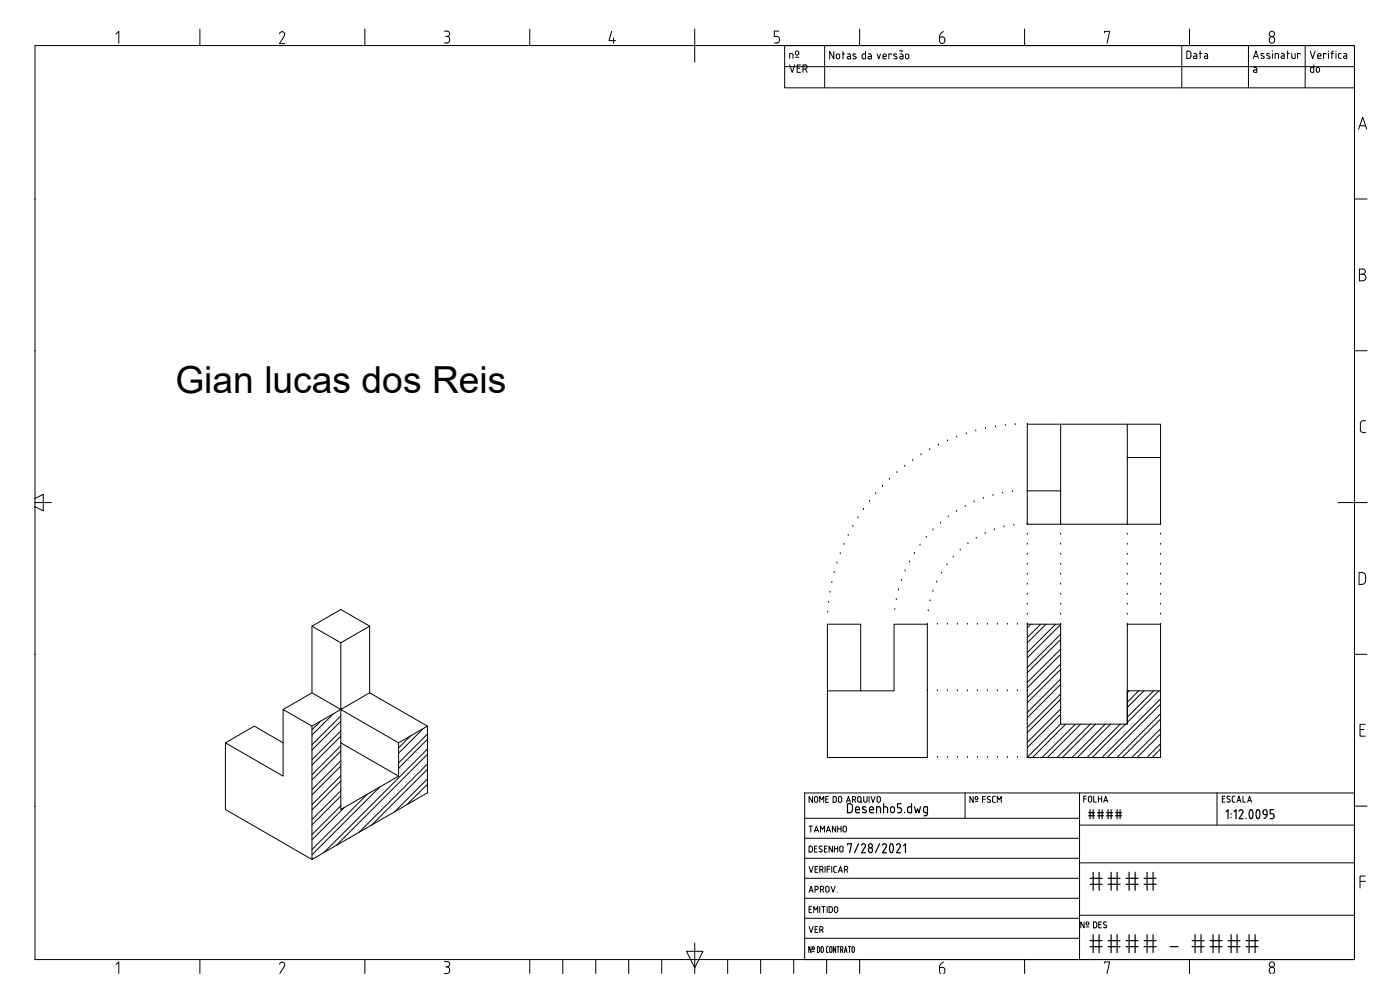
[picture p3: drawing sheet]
<svg xmlns="http://www.w3.org/2000/svg" width="420mm" height="297mm" viewBox="0 0 420 297" stroke-linecap="round" stroke-linejoin="round" font-family="sans-serif">
<defs><g id="words">
<text font-size="11.2" x="52.6" y="117.9">Gian lucas dos Reis</text>
<g font-size="9.7">
<text x="326.3" y="268.5">####</text>
<text x="326.3" y="287.2">#### - ####</text>
</g>
<text font-size="6.2" x="326" y="246.9">####</text>
<text font-size="5.3" x="355.2" y="18.7">Data</text>
<g font-size="4.9">
<text x="324.2" y="242">FOLHA</text>
<text x="242" y="250.8">TAMANHO</text>
<text x="242" y="268.8">APROV.</text>
<text x="242" y="281.2">VER</text>
</g>
</g></defs>
<!-- layer: Bloco da legenda -->
<g fill="none" stroke="#000" stroke-width=".3">
<path d="M10.5 13.7h396v274.2h-396zM34.8 10.2l.9-.8v3.6M60 8.7v5M84.7 9.5l.7 .4-.1 .8M84.7 9.5l-.5 .2-.3 .4M85.4 10.7l-1.5 2.4h1.6M109.5 8.7v5M133.4 9.3h.8a.83 .83 0 0 1 .7 1.1 .83 .83 0 0 1-1.1 .5M134.2 10.9a1.01 1.01 0 0 1 .8 1 1.01 1.01 0 0 1-.8 1h-.8M159 8.7v5M183.5 9.4l-.7 2.8h1.9M184.1 11.4v1.6"/>
<path d="M208.5 8.7v9.9M232.4 12.9h.8M233.1 10.9a1.02 1.02 0 0 1 .9 1 1.02 1.02 0 0 1-.9 1M233.8 9.3h-1.4v1.6h.8M235.5 13.7v12.7h171M237 17.5v-1.5l.9 .3 .1 1.2M237 19.5l.8 2.2 .7-2.2M238.7 17.2h1M238.8 15.5a.55 .55 0 0 1 .8 0 .55 .55 0 0 1 0 .8 .55 .55 0 0 1-.8 0zM240.2 19.5h-1v2.2h1M241.6 19.5a.62 .62 0 0 1 .6 .6 .62 .62 0 0 1-.6 .6h-.6M241.6 19.5h-.6v2.2"/>
<path d="M247.5 13.7v12.7M250.2 15.4v2.3l-1.2-2.3v2.3M252 16.7a.5 .5 0 0 0-.5-.5 .5 .5 0 0 0-.5 .5v.5a.5 .5 0 0 0 .5 .5 .5 .5 0 0 0 .5-.5M252 16.7v.5M252.7 16.2h.8M253 15.4v2.3M254.4 16.2h.6l.2 .4v1.1l-.8-.1-.2-.3 .2-.3 .8-.1M256.8 16.3l-.5-.1-.3 .2 .1 .3 .8 .5v.4l-.9-.1M258 8.7v5M259.2 16.2l-.4 .2-.1 .8 .5 .5M259.2 16.2h.5M259.7 15.4v2.3h-.5"/>
<path d="M260.6 16.2h.7l.2 .4v1.1l-.8-.1-.2-.3 .2-.3 .8-.1M263.3 16.2l.4 1.5 .6-1.5M265 16.9h1a.52 .52 0 0 0-.4-.7 .52 .52 0 0 0-.6 .5l.2 .9 .8 .1M267.5 16.4v-.2h-.8v1.5M269.1 16.3l-.6-.1-.3 .2 .2 .3 .8 .5-.1 .4-.9-.1M270.1 16.2h.7l.2 .4v1.1h-.6M270.4 16.9l-.4 .4 .4 .4M270.4 16.9h.6M271 15.3h-1M272 16.2a.5 .5 0 0 1 .7 .5v.5a.5 .5 0 0 1-.5 .5 .5 .5 0 0 1-.5-.5zM281.9 12.3a.79 .79 0 0 0 .8 .8 .79 .79 0 0 0 .8-.8M282 11.1l1.3 .2 .3 1"/>
<path d="M282 11.1v1.2M283.1 9.5l-.9 .8-.2 .8M307.5 8.7v5M331.5 9.8v-.4h1.5l-.8 3.6M354.7 13.7v12.7M357 8.7v5M374.7 13.7v12.7M376.2 17.5l.7-2.2 .8 2.2M376.4 16.9h1.1M379.3 16.2l-.6-.2-.3 .3 .2 .3 .8 .5-.1 .4-.9-.1M381 16.2l-.5-.2-.3 .2 .1 .4 .8 .5v.4l-.9-.1M381.2 11.2a.9 .9 0 0 1 1.3 .8 .9 .9 0 0 1-1.3 .7l-.3-.9z"/>
<path d="M381.9 15.3v.1M381.9 16v1.5M382.7 17.5v-1.5l.9 .2 .1 1.3M384.6 16l.6 .1 .2 .4v1h-.8l-.2-.3 .2-.4h.8M386.2 16h.7M386.4 15.3v2.2M387.7 16v1.3l1 .2v-1.5M390.2 16.3v-.3h-.8v1.5M391.7 13.7v12.7M393.2 15.3l.7 2.2 .8-2.2M394.3 19.5v2.2l-.8-.1-.2-.3M395.4 16.6l.2 .9h.8"/>
<path d="M395.4 16.5a.5 .5 0 0 1 .5-.5 .5 .5 0 0 1 .5 .5M396.4 16.6v.2h-1M397.9 16.3v-.3h-.7v1.5M398.7 15.3v.1M398.7 16v1.5M399.4 16h.8M400.2 15.3l-.5 .5v1.7M400.9 15.3v.1M400.9 16v1.5M402.4 16l-.5 .1-.2 .4v.8l.7 .2M403.3 16l.7 .1 .2 .4v1h-.8l-.2-.3 .2-.4h.8M235.5 20h171"/>
<path d="M239.2 20.5h.8M241.7 20.7l.5 1M376.3 20.2l.8 .2 .1 1.3-1-.2v-.4l.3-.1M376.5 21h.7M394.3 20.2l-1 .2v.9M395.1 20.5a.5 .5 0 0 1 .5-.3 .5 .5 0 0 1 .4 .5v.5a.49 .49 0 0 1-.5 .5 .49 .49 0 0 1-.5-.5zM407.8 38.7l1.2-3.5 1.2 3.5M408.1 37.7h1.7M10.3 59.7h.2M406.5 59.7h3.8M408 82.3h1M409 80.7a.79 .79 0 0 1 .8 .8 .79 .79 0 0 1-.8 .8"/>
<path d="M409 80.7h-1v3.6l1-.1a.98 .98 0 0 0 .9-.9 .98 .98 0 0 0-.9-1M10.3 105.2h.2M406.5 105.2h3.8M408.2 128.9a.9 .9 0 0 0 .9 .9h.7M408.3 127.1v1.8M409.1 126.2a.9 .9 0 0 0-.9 .9M409.2 126.2h.6M10.3 149.6l2.7-1.3v5l-2.7-1.4M10.3 150.8h5.2M401.5 150.8h8.8M407.9 171.8a1.52 1.52 0 0 1 1.9 .7v1.7l-.2 .7a1.69 1.69 0 0 1-1.7 .4zM10.3 196.3h.2"/>
<path d="M406.5 196.3h3.8M408.2 218.9h1.1M409.8 217.3h-1.6v3.6h1.6M243.8 239v1.8l-1-1.8v1.8M244.4 239.4a.5 .5 0 0 1 .5-.4 .5 .5 0 0 1 .5 .4M244.4 239.5v.8a.5 .5 0 0 0 .5 .4 .5 .5 0 0 0 .5-.4v-.8M247.8 239.8h.6M248.6 239h-.8v1.8h.8M251 239.5l-.3-.5h-.7v1.8l.7-.1 .3-.5M251 239.5v.7M251.6 239.5v.8a.5 .5 0 0 0 .5 .4 .5 .5 0 0 0 .5-.4v-.8M251.6 239.4a.5 .5 0 0 1 .5-.4 .5 .5 0 0 1 .5 .4"/>
<path d="M255.8 240l.5-.1a.49 .49 0 0 0 .5-.4 .49 .49 0 0 0-.5-.5h-.5v1.8M256.4 240l.4 .8M257.4 239.4a.5 .5 0 0 1 .5-.4 .5 .5 0 0 1 .5 .4M257.4 239.5v.8a.5 .5 0 0 0 .5 .4 .5 .5 0 0 0 .5-.4v-.8M259.2 239v1.3a.5 .5 0 0 0 .5 .4 .5 .5 0 0 0 .5-.4v-1.3M260.8 239v1.8M261.4 239l.6 1.8 .6-1.8M263.2 239.4a.5 .5 0 0 1 .5-.4 .5 .5 0 0 1 .5 .4M263.2 239.5v.8a.5 .5 0 0 0 .5 .4 .5 .5 0 0 0 .5-.4v-.8M289.6 237.9v7.6M292.1 239v1.8l-1-1.8v1.8M293.5 239.3l-.1-.2a.42 .42 0 0 0-.6 0 .42 .42 0 0 0 0 .7 .42 .42 0 0 0 .7-.2"/>
<path d="M293.5 239.4v.2M294.9 239.8h.8M295.7 239h-.8v1.8M297.2 239.1a.46 .46 0 0 0-.7-.1 .46 .46 0 0 0 0 .7l.6 .3a.49 .49 0 0 1-.1 .8 .49 .49 0 0 1-.7-.3M298.7 239l-.8 .2v1.1l.2 .4 .6 .1M324 237.9v50M365.2 237.9v9.7M366.8 239.7h.6M367.6 238.9h-.8v1.8h.8M369.1 239a.46 .46 0 0 0-.7-.1 .46 .46 0 0 0 0 .7l.8 .6-.4 .5M370.6 238.9h-.6l-.2 .5 .1 1.1 .7 .2M373 238.9v1.8h.8"/>
<path d="M406.5 237.9h-165v50M10.3 241.9h.2M241.5 257.5h82.5M241.5 251.5h82.5M241.5 245.5h82.5M242.8 259.9l.6 1.8 .6-1.8M243.3 255.7l.4-.3a1.21 1.21 0 0 0-.2-1.5h-.7v1.8h.5M244.4 254.7h.6M245.2 253.9h-.8v1.8h.8M245.4 259.9h-.8v1.8h.8M246 240.8v-1.8l.6 1 .6-1v1.8M246.2 253.9l.5 .1"/>
<path d="M246.2 253.9l-.4 .4 .8 .6M246.5 259.9a.5 .5 0 0 1 .5 .5 .5 .5 0 0 1-.5 .5M246.5 259.9h-.5v1.8M246.6 254.9a.48 .48 0 0 1 0 .8 .48 .48 0 0 1-.8-.2M247.4 254.7h.6M247.6 259.9v1.8M248.2 253.9h-.8v1.8h.8M249 259.9h-.8v1.8M249.6 259.9v1.8M249.8 253.9v1.8l-1-1.8v1.8M250.4 253.9v1.8M250.4 254.7h1"/>
<path d="M250.7 259.9l-.5 .5M250.7 259.9h.3M251.4 253.9v1.8M252.1 254.1a.5 .5 0 0 1 .5-.2 .5 .5 0 0 1 .4 .4v.9a.5 .5 0 0 1-.5 .5 .5 .5 0 0 1-.5-.5zM254 240.8l.6-1.8 .6 1.8M254.2 240.3h.8M258.1 240.4l.5 .4M292.7 240.5h.8M299.3 240.8v-1.8l.6 1 .6-1v1.8M324 258.9h82.5M324 247.6h82.5M368.2 240.5l.6 .2"/>
<path d="M371.2 240.7l.6-1.8 .6 1.8M371.4 240.2h.8M374.4 240.7l.6-1.8 .6 1.8M374.6 240.2h.8M406.5 241.9h3.8M241.5 275.5h82.5M241.5 269.5h82.5M241.5 263.5h82.5M242.8 272.8h.6M243.6 272h-.8v1.8h.8M244.2 273.8v-1.8l.6 1 .6-1v1.8M244.6 260.8h.6"/>
<path d="M246 272v1.8M246 260.9h.5M246.6 272h1M246.6 260.9l.4 .8M247.1 272v1.8M248.2 272v1.8M248.2 260.8h.8M249.8 272.6l-.3-.5-.7-.1v1.8l.7-.1 .3-.4M249.8 272.6v.7M250.2 260.4l.1 1.1 .7 .2M250.5 272.3a.5 .5 0 0 1 .5-.3 .5 .5 0 0 1 .4 .5v.8a.5 .5 0 0 1-.5 .5 .5 .5 0 0 1-.5-.5zM251.6 261.7l.6-1.8 .6 1.8"/>
<path d="M251.8 261.3h.9M253.4 260.9h.5a.5 .5 0 0 0 .5-.4 .5 .5 0 0 0-.5-.6h-.5v1.8M254 260.9l.4 .8M324 274.6h82.5M408.2 264.4h1.6M409.8 262.8h-1.6v3.6M34.8 289.4l.9-.8v3.5M60 287.9v4.2M84.7 288.7l.7 .4-.1 .8M84.7 288.7l-.5 .2-.3 .4M85.4 289.9l-1.4 2.2M109.5 287.9v4.2"/>
<path d="M133.4 288.5h.8M133.8 290.1h.4M134.2 288.5a.79 .79 0 0 1 .7 .8 .79 .79 0 0 1-.7 .8M134.2 290.1a1.01 1.01 0 0 1 .8 1 1.01 1.01 0 0 1-.8 1h-.8M159 287.9v4.2M168.9 287.9v4.2M178.8 287.9v4.2M188.7 287.9v4.2M198.6 287.9v4.2M206 285.4h5l-2.5 5zM208.5 283v9.1M218.4 287.9v4.2"/>
<path d="M228.3 287.9v4.2M238.2 287.9v4.2M241.5 281.5h82.5M243.4 284v1.8l-.7-1.8v1.8M243.8 285.5h.6M244 284.1a.43 .43 0 0 1 .4 .4 .43 .43 0 0 1-.4 .4zM245.3 284a.52 .52 0 0 1 .7 .6v.7a.51 .51 0 0 1-.7 .5zM246.4 285.3l.3 .5 .4-.5M247.1 284.5l-.2-.4h-.3l-.2 1.2M247.1 284.5v.8M248.1 287.9v4.2M248.6 284l-.5 .2-.1 1.2 .2 .4h.4"/>
<path d="M249 285.3l.3 .5 .4-.5M249 285.3v-1.1l.3-.2 .3 .2 .1 1.1M250.8 284v1.8l-.7-1.8v1.8M251.2 284h.7M251.5 284v1.8M252.3 285h.3M252.6 285l.3-.3v-.5l-.6-.2v1.8M252.7 285l.3 .8M253.4 285.8l.4-1.8 .4 1.8M253.5 285.3h.6M254.6 284h.7M255 284v1.8"/>
<path d="M255.7 285.3v-1.1l.3-.2 .4 .2v1.1M255.7 285.3l.3 .5 .4-.5M258 287.9v4.2M282 290.3v1.4l.3 .4M282 290.3h.8M282.8 290.2a1.02 1.02 0 0 1 .8 .8 1.02 1.02 0 0 1-.4 1.1M283.1 288.7l-.9 .8-.2 .8M307.5 287.9v4.2M331.5 289v-.4h1.5l-.8 3.5M357 287.9v4.2M381.5 292.1a.92 .92 0 0 1-.5-1.4 .92 .92 0 0 1 1.4 0l.1 .9-.5 .5"/>
<circle cx="381.7" cy="10.2" r=".79"/>
<circle cx="381.7" cy="289.4" r=".79"/>
</g>
<g fill="none" stroke="#000" stroke-width=".36">
<path d="M254.3 241.2h.7a.85 .85 0 0 1 .8 .8v1a.81 .81 0 0 1-.8 .8l-.7 .1zM254.3 253.4v-.2h1.3l-.6 2.7M256.8 243h1.1a.62 .62 0 0 0-.4-.9 .62 .62 0 0 0-.7 .6v.9l1.1 .3M257.6 253.2l-1.1 2.7M258.5 253.6a.61 .61 0 0 1 .9-.4 .61 .61 0 0 1 .3 .9M259.7 254.1l-1.1 1.8h1.1M259.9 242.2a.55 .55 0 0 0-.7-.2 .55 .55 0 0 0-.3 .6l.9 .5 .2 .5-.3 .2-.9-.1M260.8 254.5a.67 .67 0 0 1 .9 .2 .67 .67 0 0 1-.1 .9 .67 .67 0 0 1-.9-.1zM260.9 243h1.3a.63 .63 0 0 0-.5-.9 .63 .63 0 0 0-.8 .6l.3 1.1 1 .1M263.1 243.9v-1.8l1.1 .2 .1 1.6M264 253.2l-1.3 2.7M264.8 253.6a.62 .62 0 0 1 .9-.4 .62 .62 0 0 1 .3 .9"/>
<path d="M265.2 242.1l.6-.1 .5 .3 .1 1.6M265.2 241.2v2.7M266 254.1l-1.2 1.8h1.3M267.2 253.3l.3-.1a1.79 1.79 0 0 1 0 2.6l-.3-.1-.2-1zM267.4 242.2l.4-.2 .5 .2 .1 1a.59 .59 0 0 1-.5 .6 .59 .59 0 0 1-.6-.6zM269 253.6a.61 .61 0 0 1 .9-.4 .61 .61 0 0 1 .3 .9M270.2 254.1l-1.1 1.8h1.1M270.4 241.2h-1v1.2l.6-.1a.77 .77 0 0 1 .6 .8 .77 .77 0 0 1-.6 .7l-.6 .1M271.2 253.8l.5-.6v2.7M271.5 243.7v.2M273.6 241.2v2.7l-1-.1a1.33 1.33 0 0 1-.2-1.5l.5-.3 .7 .1M274.5 242.1l.4 1.8 .5-1.2 .4 1.2 .5-1.8"/>
<path d="M278.3 243.9l-1.1-.3a1.33 1.33 0 0 1 .2-1.5h.9v2.1l-.2 .5-.8 .1M368 243.5l.6-.5v2.6M369.5 244.1v.2M369.5 245.2v.1M370.4 243.5l.6-.5v2.6M371.8 243.4a.61 .61 0 0 1 .9-.4 .61 .61 0 0 1 .3 .9l-1.1 1.7h1.2M374 245.5v.1M375.1 243.1l.4-.2a1.81 1.81 0 0 1 0 2.7 1.87 1.87 0 0 1-.4-2.5zM377.2 243.1l.3-.2a1.81 1.81 0 0 1 0 2.7 1.87 1.87 0 0 1-.3-2.5zM379.1 243.5a.6 .6 0 0 1 .6-.6 .6 .6 0 0 1 .6 .6 1.76 1.76 0 0 1-1 2.1M379.1 243.8l.3 .6h.9M379.1 243.5v.3"/>
<path d="M382.2 242.9h-1v1.2h.6a.77 .77 0 0 1 .6 .8 .77 .77 0 0 1-.6 .7h-.6"/>
<circle cx="261.2" cy="253.8" r=".6"/>
</g>
<!-- layer: 0 -->
<g fill="none" stroke="#000" stroke-width=".3">
<path d="M271.5 139.9h.1M273.9 138.1h.1M276.4 136.5h.1M279 134.9h.1M281.7 133.5h.1M284.4 132.3h.1M287.2 131.1h.1M290 130.2h.1M292.8 129.3h.1M295.8 128.6h.1M298.7 128.1h.1M301.7 127.7h.1"/>
<path d="M304.7 127.4h.1M308.3 127.3h40v30h-40zM308.3 127.3h.1M318.3 127.3v20M338.3 127.3v10M348.3 137.3h-10v20M256 158h.1M257.5 155.4h.1M259.2 152.9h.1M260.9 150.5h.1M262.8 148.1h.1M264.8 145.9h.1"/>
<path d="M267 143.8h.1M269.2 141.8h.1M280 159h.1M282.2 157h.1M284.6 155.1h.1M287 153.4h.1M289.7 151.9h.1M292.3 150.6h.1M295.1 149.5h.1M298 148.6h.1M298.4 159h.1M300.9 148h.1"/>
<path d="M301.3 158.1h.1M303.9 147.5h.1M304.3 157.6h.1M308.3 157.3h.1M308.3 147.3h10v10M308.3 147.3h.1M318.3 157.3h.1M338.3 157.3h.1M348.3 157.3h.1M249.1 177.7h.1M249.6 174.8h.1M250.3 171.8h.1"/>
<path d="M251.2 169h.1M252.2 166.1h.1M253.3 163.3h.1M254.6 160.6h.1M269 179.9h.1M269.6 177h.1M270.5 174.1h.1M271.6 171.3h.1M272.9 168.6h.1M274.4 166h.1M276.1 163.6h.1M278 161.2h.1"/>
<path d="M280 177.4h.1M281.1 174.6h.1M282.5 172h.1M284.2 169.5h.1M286.1 167.2h.1M288.2 165h.1M290.5 163.1h.1M293 161.5h.1M295.7 160.1h.1M308.3 160.3h.1M308.3 163.3h.1M308.3 166.3h.1"/>
<path d="M308.3 169.3h.1M308.3 172.3h.1M308.3 175.3h.1M308.3 178.3h.1M318.3 160.3h.1M318.3 163.3h.1M318.3 166.3h.1M318.3 169.3h.1M318.3 172.3h.1M318.3 175.3h.1M318.3 178.3h.1M338.3 160.3h.1"/>
<path d="M338.3 163.3h.1M338.3 166.3h.1M338.3 169.3h.1M338.3 172.3h.1M338.3 175.3h.1M338.3 178.3h.1M348.3 160.3h.1M348.3 163.3h.1M348.3 166.3h.1M348.3 169.3h.1M348.3 172.3h.1M348.3 175.3h.1"/>
<path d="M348.3 178.3h.1M93.6 187.9l8.7 5M102.3 192.9l8.6-5v20l-8.6 5zM110.9 187.9l-8.6-5-8.7 5v20M248.4 183.7h.1M248.7 180.7h.1M268.5 182.9h.1M278.3 187.3h.1M278.6 183.2h.1M279.1 180.3h.1M281.3 187.3h.1M284.3 187.3h.1"/>
<path d="M287.3 187.3h.1M290.3 187.3h.1M293.3 187.3h.1M296.3 187.3h.1M299.3 187.3h.1M302.3 187.3h.1M305.3 187.3h.1M308.3 187.3h10v30h20v-30h10v40h-40zM308.3 181.3h.1M308.3 184.3h.1M308.3 187.3h.1M309.4 187.3l-1.1 1.1"/>
<path d="M312.3 187.3l-4 4M313.9 187.3l-5.6 5.6M316.8 187.3l-8.5 8.5M318.3 181.3h.1M318.3 184.3h.1M318.3 187.3h.1M318.3 187.4l-10 10M318.3 191.9l-10 10M318.3 196.4l-10 10M318.3 190.3l-10 10M318.3 194.8l-10 10M318.3 199.3l-10 10"/>
<path d="M338.3 181.3h.1M338.3 184.3h.1M338.3 187.3h.1M348.3 181.3h.1M348.3 184.3h.1M348.3 187.3h.1M85 212.9l8.6-5 8.7 5-8.7 5M96.2 216.4l-2.6 2.6M100 214.2l-6.4 6.4M102.3 212.9v30l17.3-10v-10M102.3 216.4l-8.7 8.6M102.3 214.8l-8.7 8.7"/>
<path d="M102.3 219.3l-8.7 8.6M102.3 212.9l17.3 10M110.9 207.9l17.4 10-8.7 5M127 218.6l-7.4 7.4M128.3 217.9v20l-34.7 20v-40l-8.6-5v20l-17.3-10v20l25.9 15M248.3 207.3h20v-20h10v40h-30zM248.3 207.3v-20h10v20M278.3 207.3h.1M281.3 207.3h.1M284.3 207.3h.1M287.3 207.3h.1M290.3 207.3h.1"/>
<path d="M293.3 207.3h.1M296.3 207.3h.1M299.3 207.3h.1M302.3 207.3h.1M305.3 207.3h.1M308.3 207.3h.1M318.3 200.9l-10 9.9M318.3 205.3l-10 10M318.3 209.8l-10 10M318.3 214.3l-10 10M318.3 203.8l-10 10M318.3 208.2l-10 10"/>
<path d="M318.3 212.7l-10 10M318.3 217.2l-10 10M319.8 217.3l-10 10M322.7 217.3l-10 10M324.3 217.3l-10 10M327.2 217.3l-10 10M328.8 217.3l-10 10M331.7 217.3l-10 10M333.3 217.3l-10 10M336.2 217.3l-10 10M337.8 217.3l-10 10M338.8 207.3l-.5 .5"/>
<path d="M341.7 207.3l-3.4 3.4M343.3 207.3l-5 5M346.2 207.3l-7.9 7.9M347.8 207.3l-9.5 9.5M348.3 207.3h-10v10M348.3 211.3l-16 16M348.3 215.8l-11.5 11.5M348.3 209.7l-17.6 17.6M348.3 214.2l-13.1 13.1M348.3 218.7l-8.6 8.6M67.7 222.9l8.6-5 8.7 5M102.3 220.9l-8.7 8.6"/>
<path d="M102.3 225.4l-8.7 8.6M102.3 229.8l-8.7 8.7M102.3 234.3l-8.7 8.7M102.3 238.8l-8.7 8.7M102.3 223.8l-8.7 8.6M102.3 228.3l-8.7 8.6M102.3 232.7l-8.7 8.7M102.3 237.3l-8.7 8.6M102.3 222.9l17.3 10M110.2 238.3l-16.6 16.6M114 236.1l-20.4 20.4M123.3 220.8l-3.7 3.6"/>
<path d="M128.3 221.8l-8.7 8.7M128.3 226.3l-27.4 27.4M128.3 230.8l-16.7 16.7M128.3 235.3l-6.1 6.1M128.3 220.2l-8.7 8.7M128.3 224.7l-31.1 31.1M128.3 229.2l-20.5 20.5M128.3 233.7l-9.9 9.9M278.3 227.3h.1M281.3 227.3h.1M284.3 227.3h.1M287.3 227.3h.1"/>
<path d="M290.3 227.3h.1M293.3 227.3h.1M296.3 227.3h.1M299.3 227.3h.1M302.3 227.3h.1M305.3 227.3h.1M308.3 227.3h.1M348.3 220.2l-7 7.1M348.3 224.7l-2.5 2.6M348.3 223.1l-4.1 4.2M102.3 241.7l-8.7 8.7M103.3 242.3l-9.7 9.7"/>
</g>
<use href="#words"/>
</svg>
